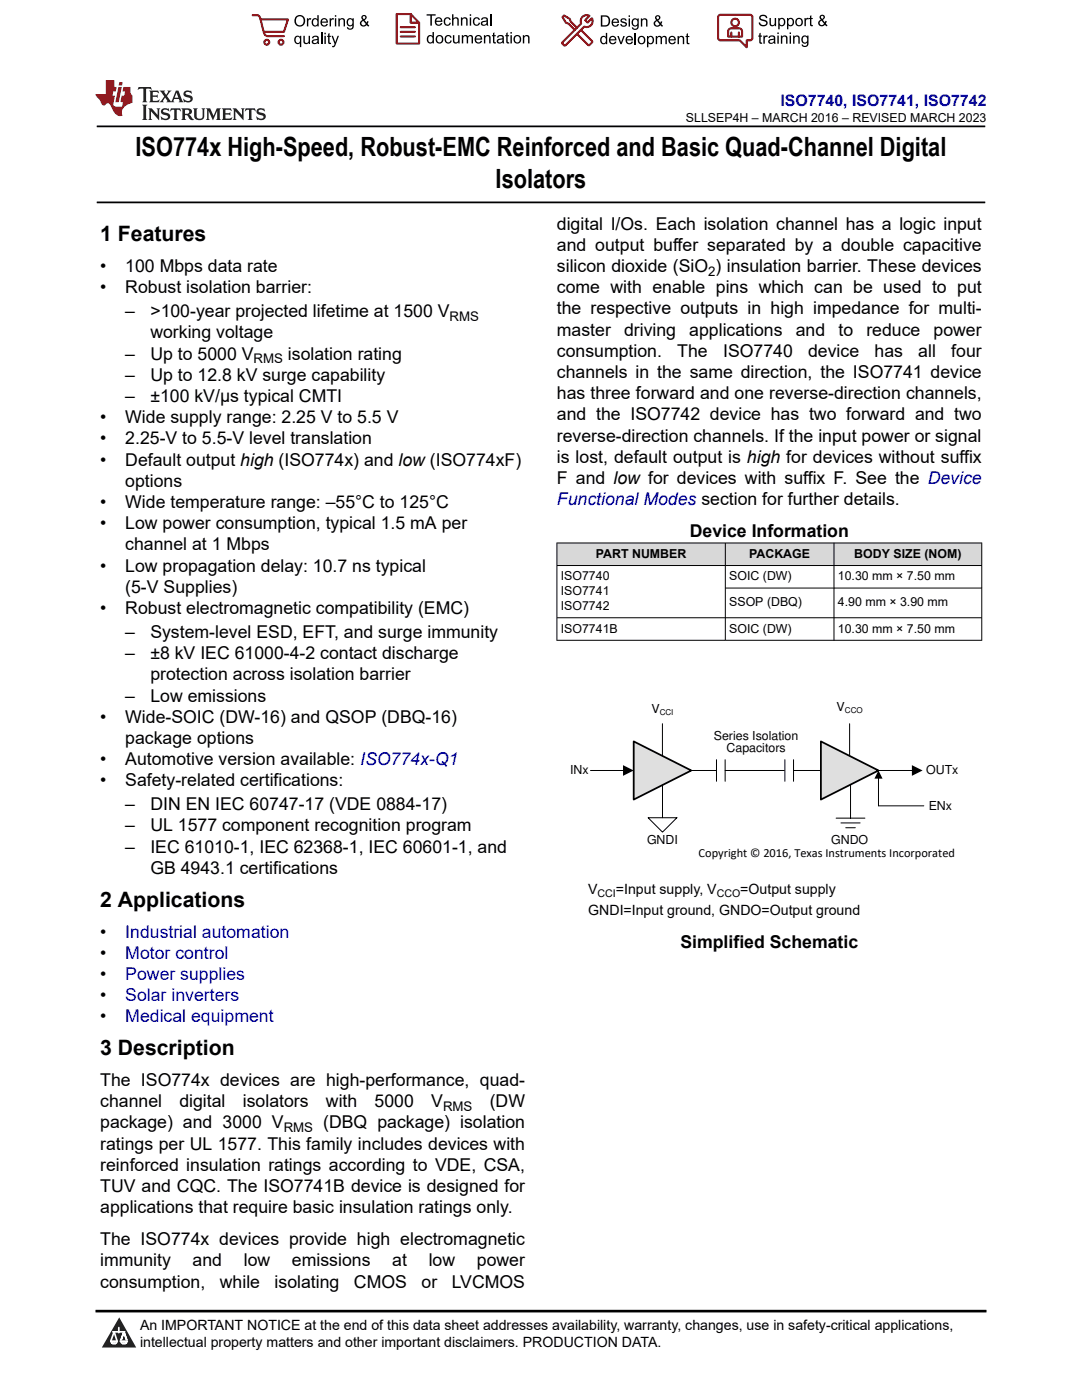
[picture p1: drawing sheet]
<svg xmlns="http://www.w3.org/2000/svg" width="216mm" height="279mm" viewBox="0 0 216 279" stroke-linecap="round" stroke-linejoin="round" font-family="sans-serif">
<defs><g id="words">
<g font-size="5.3">
<text x="27.1" y="31.2">ISO774x High-Speed, Robust-EMC Reinforced and Basic Quad-Channel Digital</text>
<text x="98.9" y="37.5">Isolators</text>
</g>
<g font-size="4.2">
<text x="20" y="48.1">1 Features</text>
<text x="20" y="181">2 Applications</text>
<text x="20" y="210.6">3 Description</text>
</g>
<g font-size="3.5">
<text x="111.1" y="45.8">digital I/Os. Each isolation channel has a logic input</text>
<text x="111.1" y="50.1">and output buffer separated by a double capacitive</text>
<text x="20" y="54.3">•</text>
<text x="20" y="58.5">•</text>
<text x="25" y="54.3">100 Mbps data rate</text>
<text x="25" y="58.5">Robust isolation barrier:</text>
<text x="111.1" y="58.5">come with enable pins which can be used to put</text>
<text x="111.1" y="54.3">silicon dioxide (SiO ) insulation barrier. These devices</text>
<text x="25" y="63.3">–</text>
<text x="30" y="63.3">&gt;100-year projected lifetime at 1500 V</text>
<text x="111.1" y="62.8">the respective outputs in high impedance for multi-</text>
<text x="25" y="71.7">–</text>
<text x="30" y="67.5">working voltage</text>
<text x="30" y="71.7">Up to 5000 V</text>
<text x="57.5" y="71.7">isolation rating</text>
<text x="111.1" y="67">master</text>
<text x="111.1" y="71.2">consumption.</text>
<text x="124.5" y="67">driving</text>
<text x="135.2" y="71.2">The</text>
<text x="137.5" y="67">applications</text>
<text x="144.3" y="71.2">ISO7740</text>
<text x="158.8" y="67">and</text>
<text x="161.3" y="71.2">device</text>
<text x="167.3" y="67">to</text>
<text x="172.9" y="67">reduce</text>
<text x="174.5" y="71.2">has</text>
<text x="183.2" y="71.2">all</text>
<text x="186.3" y="67">power</text>
<text x="189.8" y="71.2">four</text>
<text x="25" y="76">–</text>
<text x="30" y="76">Up to 12.8 kV surge capability</text>
<text x="111.1" y="75.5">channels in the same direction, the ISO7741 device</text>
<text x="25" y="80.2">–</text>
<text x="30" y="80.2">±100 kV/μs typical CMTI</text>
<text x="111.1" y="79.7">has three forward and one reverse-direction channels,</text>
<text x="111.1" y="83.9">and the ISO7742 device has two forward and two</text>
<text x="20" y="84.4">•</text>
<text x="20" y="88.7">•</text>
<text x="25" y="84.4">Wide supply range: 2.25 V to 5.5 V</text>
<text x="25" y="88.7">2.25-V to 5.5-V level translation</text>
<text x="111.1" y="88.2">reverse-direction channels. If the input power or signal</text>
<text x="20" y="92.9">•</text>
<text x="25" y="92.9">Default output high (ISO774x) and low (ISO774xF)</text>
<text x="111.1" y="92.4">is lost, default output is high for devices without suffix</text>
<text x="20" y="101.4">•</text>
<text x="25" y="101.4">Wide temperature range: –55°C to 125°C</text>
<text x="25" y="97.1">options</text>
<text x="111.1" y="96.6">F and low for devices with suffix F. See the Device</text>
<text x="20" y="105.6">•</text>
<text x="25" y="105.6">Low power consumption, typical 1.5 mA per</text>
<text x="137.6" y="107.2">Device Information</text>
<text x="25" y="109.8">channel at 1 Mbps</text>
<text x="20" y="114.1">•</text>
<text x="25" y="114.1">Low propagation delay: 10.7 ns typical</text>
<text x="25" y="118.3">(5-V Supplies)</text>
<text x="20" y="122.5">•</text>
<text x="25" y="122.5">Robust electromagnetic compatibility (EMC)</text>
<text x="25" y="127.3">–</text>
<text x="25" y="131.5">–</text>
<text x="30" y="127.3">System-level ESD, EFT, and surge immunity</text>
<text x="30" y="131.5">±8 kV IEC 61000-4-2 contact discharge</text>
<text x="30" y="135.8">protection across isolation barrier</text>
<text x="25" y="140">–</text>
<text x="30" y="140">Low emissions</text>
<text x="20" y="144.2">•</text>
<text x="25" y="144.2">Wide-SOIC (DW-16) and QSOP (DBQ-16)</text>
<text x="25" y="148.5">package options</text>
<text x="20" y="152.7">•</text>
<text x="25" y="152.7">Automotive version available: ISO774x-Q1</text>
<text x="20" y="156.9">•</text>
<text x="25" y="156.9">Safety-related certifications:</text>
<text x="25" y="161.7">–</text>
<text x="30" y="161.7">DIN EN IEC 60747-17 (VDE 0884-17)</text>
<text x="25" y="165.9">–</text>
<text x="30" y="165.9">UL 1577 component recognition program</text>
<text x="25" y="170.2">–</text>
<text x="30" y="170.2">IEC 61010-1, IEC 62368-1, IEC 60601-1, and</text>
<text x="30" y="174.4">GB 4943.1 certifications</text>
<text x="20" y="187.1">•</text>
<text x="20" y="191.3">•</text>
<text x="135.8" y="189.3">Simplified Schematic</text>
<text x="20" y="195.6">•</text>
<text x="20" y="199.8">•</text>
<text x="20" y="204">•</text>
<text x="20" y="221">channel</text>
<text x="20" y="216.7">The ISO774x devices are high-performance, quad-</text>
<text x="35.8" y="221">digital</text>
<text x="48.5" y="221">isolators</text>
<text x="65" y="221">with</text>
<text x="74.8" y="221">5000</text>
<text x="86" y="221">V</text>
<text x="97.7" y="221">(DW</text>
<text x="20" y="225.2">package) and 3000 V</text>
<text x="64.5" y="225.2">(DBQ package) isolation</text>
<text x="20" y="233.7">reinforced insulation ratings according to VDE, CSA,</text>
<text x="20" y="229.4">ratings per UL 1577. This family includes devices with</text>
<text x="20" y="237.9">TUV and CQC. The ISO7741B device is designed for</text>
<text x="20" y="242.1">applications that require basic insulation ratings only.</text>
<text x="20" y="248.5">The ISO774x devices provide high electromagnetic</text>
<text x="20" y="257">consumption,</text>
<text x="20" y="252.7">immunity</text>
<text x="38.4" y="252.7">and</text>
<text x="43.9" y="257">while</text>
<text x="48.6" y="252.7">low</text>
<text x="54.8" y="257">isolating</text>
<text x="58.3" y="252.7">emissions</text>
<text x="70.6" y="257">CMOS</text>
<text x="78.3" y="252.7">at</text>
<text x="84.1" y="257">or</text>
<text x="85.5" y="252.7">low</text>
<text x="90.1" y="257">LVCMOS</text>
<text x="95.2" y="252.7">power</text>
</g>
<g font-size="3.5" fill="#00f">
<text x="111.1" y="100.9">Functional Modes section for further details.</text>
<text x="25" y="187.1">Industrial automation</text>
<text x="25" y="191.3">Motor control</text>
<text x="25" y="195.6">Power supplies</text>
<text x="25" y="199.8">Solar inverters</text>
<text x="25" y="204">Medical equipment</text>
</g>
<text font-size="3.2" fill="#00f" x="155.7" y="21.1">ISO7740, ISO7741, ISO7742</text>
<g font-size="2.8">
<text x="117.4" y="178.5">V</text>
<text x="122.9" y="178.5">=Input supply, V</text>
<text x="147.7" y="178.5">=Output supply</text>
<text x="117.4" y="182.7">GNDI=Input ground, GNDO=Output ground</text>
<text x="27.9" y="265.5">An IMPORTANT NOTICE at the end of this data sheet addresses availability, warranty, changes, use in safety-critical applications,</text>
<text x="27.9" y="268.9">intellectual property matters and other important disclaimers. PRODUCTION DATA.</text>
</g>
<g font-size="2.6">
<text x="141.3" y="55">2</text>
<text x="89.7" y="64">RMS</text>
<text x="50.6" y="72.5">RMS</text>
<text x="88.4" y="221.7">RMS</text>
<text x="56.6" y="225.9">RMS</text>
</g>
<g font-size="2.5">
<text x="136.9" y="24.3">SLLSEP4H – MARCH 2016 – REVISED MARCH 2023</text>
<text x="118.9" y="111.3">PART NUMBER</text>
<text x="149.5" y="111.3">PACKAGE</text>
<text x="170.5" y="111.3">BODY SIZE (NOM)</text>
<text x="111.9" y="115.8">ISO7740</text>
<text x="111.9" y="118.8">ISO7741</text>
<text x="145.5" y="115.8">SOIC (DW)</text>
<text x="167.2" y="115.8">10.30 mm × 7.50 mm</text>
<text x="111.9" y="121.7">ISO7742</text>
<text x="145.5" y="121">SSOP (DBQ)</text>
<text x="167.2" y="121">4.90 mm × 3.90 mm</text>
<text x="111.9" y="126.2">ISO7741B</text>
<text x="145.5" y="126.2">SOIC (DW)</text>
<text x="167.2" y="126.2">10.30 mm × 7.50 mm</text>
<text x="130" y="142.3">V</text>
<text x="166.9" y="141.9">V</text>
<text x="142.4" y="147.7">Series Isolation</text>
<text x="113.8" y="154.4">INx</text>
<text x="145" y="150.1">Capacitors</text>
<text x="184.8" y="154.5">OUTx</text>
<text x="185.3" y="161.6">ENx</text>
<text x="129.1" y="168.5">GNDI</text>
<text x="139.4" y="171">Copyright © 2016, Texas Instruments Incorporated</text>
<text x="165.8" y="168.5">GNDO</text>
</g>
<g font-size="2.1">
<text x="119.3" y="179">CCI</text>
<text x="143" y="179">CCO</text>
</g>
<g font-size="1.6">
<text x="131.6" y="142.6">CCI</text>
<text x="168.6" y="142.3">CCO</text>
</g>
</g></defs>
<path d="M19.3 25.2h177.3M19.3 40.4h177.3" fill="none" stroke="#000" stroke-width=".35"/>
<g fill="#d8d8d8">
<path d="M111.1 108.4h84.8v4.5h-84.8z" fill-rule="evenodd"/>
<path d="M111.2 108.4h33.5v4.4h-33.5z" fill-rule="evenodd"/>
<path d="M144.8 108.4h21.6v4.4h-21.6z" fill-rule="evenodd"/>
<path d="M166.5 108.4h29.3v4.4h-29.3z" fill-rule="evenodd"/>
</g>
<path d="M111.1 108.4h84.9M111.1 112.9h84.9M111.1 108.3v19.5M144.7 108.3v19.5M144.7 117.4h51.3M166.4 108.3v19.5M195.9 108.3v19.5M111.1 123.3h84.9M111.1 127.8h84.9" fill="none" stroke="#000" stroke-width=".2"/>
<path d="M126.4 148l11.5 5.8-11.5 5.8z" fill="#dfdfdf"/>
<path d="M126.4 148l11.5 5.8-11.5 5.8z" fill="none" stroke="#000" stroke-width=".35"/>
<path d="M137.9 153.8h5.1M143 151.6v4.3M144.7 151.6v4.3" fill="none" stroke="#000" stroke-width=".2"/>
<path d="M163.8 148l11.5 5.8-11.5 5.8z" fill="#dfdfdf"/>
<path d="M163.8 148l11.5 5.8-11.5 5.8z" fill="none" stroke="#000" stroke-width=".35"/>
<path d="M117.8 153.8h6.8M132.2 144.4v6.5M169.5 144.4v6.5M169.7 156.6v6.7M175.3 153.8h6.9M166.8 163.3h5.8M167.8 164.2h3.8M168.8 165.2h1.9" fill="none" stroke="#000" stroke-width=".2"/>
<path d="M124.3 152.7l2.1 1.1-2.1 1zM182 152.7l2.1 1.1-2.1 1z" fill="#000"/>
<path d="M129.3 163.2h5.8l-2.9 2.9z" fill="#fff"/>
<path d="M132.2 156.6v6.6M144.7 153.8h11.8M156.6 151.6v4.3M158.3 151.6v4.3M158.3 153.8h5.5M175.3 155.2v5.6h9M129.3 163.2h5.8l-2.9 2.9z" fill="none" stroke="#000" stroke-width=".2"/>
<path d="M175.3 153.8l.8 1.6h-1.6z" fill="#000"/>
<path d="M0 0h215.9v23.8h-215.9z" fill-rule="evenodd" fill="#fff"/>
<path d="M27.7 17.4l-.2 .6 .5-.3h.6v.1v2.2l-.2 .4h1l-.2-.4v-2.2v-.1h.5l.5 .3-.1-.6zM29.8 18.1l.2 .4v1.5l-.2 .4h1.9l.1-.6a1.08 1.08 0 0 1-1.3 .2v-.7h.6l.4 .2v-.6l-.4 .2h-.6v-.6l.2-.1a1 1 0 0 1 1 .2l-.1-.5zM31.8 18.1l1 1.1-1 1.2h.9l-.2-.2 .4-.7 .5 .7-.2 .2h1.6l-.2-.2 .1-.4h1l.1 .4-.1 .2h.9l-.2-.3-.8-2h-.5l-1 2.2-.8-1.1 .9-1.1h-.8l.2 .2-.5 .7-.3-.7 .1-.2zM35.2 18.5l.4 1h-.8zM36.8 18.2a.65 .65 0 0 0-.2 .7 .65 .65 0 0 0 .6 .5l.7 .2 .1 .2a.79 .79 0 0 1-.7 .4 .79 .79 0 0 1-.7-.5l.1 .7 .2-.1a.93 .93 0 0 0 1.1 .1 .93 .93 0 0 0 .4-1 1.46 1.46 0 0 0-1.2-.6l-.1-.3a1.09 1.09 0 0 1 1.2 .2l-.2-.6-.1 .1-.6-.2zM28.4 20.9l.2 .4v2.3l-.2 .3h1l-.2-.3v-2.3l.2-.4zM29.6 21.6l.2 .4v1.6l-.2 .3h.8l-.3-.3v-1.4l1.7 1.8v-2l.2-.4h-.8l.2 .2 .1 1.1-1.2-1.3zM32.3 21.8a.65 .65 0 0 0-.2 .7 .65 .65 0 0 0 .7 .4l.6 .2 .1 .2a.79 .79 0 0 1-.7 .4 .79 .79 0 0 1-.7-.5l.1 .7 .2-.1a.93 .93 0 0 0 1.1 .1 .93 .93 0 0 0 .4-.9 1.46 1.46 0 0 0-1.2-.6l-.1-.4a1.09 1.09 0 0 1 1.2 .2l-.2-.6-.1 .1-.6-.1zM34.1 21.6l-.1 .7a.63 .63 0 0 1 .7-.4l.1 1.7-.3 .3h1l-.2-.3v-1.7a.66 .66 0 0 1 .8 .4l-.1-.7zM36.2 21.6l.2 .4v1.6l-.2 .3h.9l-.2-.2v-.7h.5l.1 .2a.79 .79 0 0 0 1.2 .6l-1-.9a.61 .61 0 0 0 .6-.6 .61 .61 0 0 0-.5-.6zM36.9 21.9h.2a.47 .47 0 0 1 .5 .1 .47 .47 0 0 1 .1 .5l-.2 .2h-.6zM38.5 21.6l.2 .2a2.27 2.27 0 0 0 .4 2 1.04 1.04 0 0 0 1.7-.7v-1.3l.2-.2h-.8l.2 .4v1.1a.6 .6 0 0 1-.6 .6 .6 .6 0 0 1-.6-.6v-1.1l.3-.4zM41.1 21.6l.2 .4v1.6l-.2 .3h.7l-.2-.3v-1.5l.9 1.9 .8-1.9v1.5l-.2 .3h1l-.3-.3v-1.6l.3-.4h-.8l-.7 1.5-.7-1.5zM44.3 21.6l.2 .4v1.6l-.2 .3h1.9l.1-.5a1.09 1.09 0 0 1-1.3 .1v-.6h.6l.4 .1v-.6l-.4 .2h-.6v-.6l.2-.1a1.01 1.01 0 0 1 1 .3l-.1-.6zM46.4 21.6l.3 .4v1.6l-.3 .3h.8l-.2-.3v-1.4l1.6 1.8v-2l.2-.4h-.7l.2 .2v1.1l-1.2-1.3zM49 21.6l-.1 .7a.63 .63 0 0 1 .8-.4v1.7l-.3 .3h1l-.2-.3v-1.7a.66 .66 0 0 1 .8 .4l-.1-.7zM51.4 21.8a.65 .65 0 0 0-.2 .7 .65 .65 0 0 0 .6 .4l.6 .2 .2 .2a.79 .79 0 0 1-.8 .4 .79 .79 0 0 1-.6-.5l.1 .7 .2-.1a.93 .93 0 0 0 1 .1 .93 .93 0 0 0 .5-.9 1.46 1.46 0 0 0-1.3-.6l-.1-.4a1.09 1.09 0 0 1 1.3 .2l-.2-.6-.2 .1-.5-.1z" fill="#231f20"/>
<path d="M21.1 16v2.8h-2.1l.1 .3 .9 1a.95 .95 0 0 0 .9 .9 .59 .59 0 0 1 .6-.4 .59 .59 0 0 1 .5 .4l.4 .8a1.59 1.59 0 0 0 2.1 1.3 1.61 1.61 0 0 1 1-2.2l1-.4-.1-1.5a1.59 1.59 0 0 1-.4-1.6h-1.4l-.2 .9h.5l-.1 .8h-.5l-.2 1v.2l.4 .1-.2 .9h-.6a.73 .73 0 0 1-1.1-.7l.3-1.5h-.5l.2-.8h.5l.2-.9h-.5v-1.4zM23.6 17.4l-.6 3h.7l.6-3zM23.8 16.4l-.1 .7h.7l.1-.7z" fill="#ed1c24"/>
<g fill="#000">
<path d="M58.7 4.2a1.15 1.15 0 0 1 2.3 0 1.15 1.15 0 0 1-2.3 0zM59.3 3.5a.89 .89 0 0 0-.2 1.1 .89 .89 0 0 0 1.1 .4 .88 .88 0 0 0 .3-1.3 .88 .88 0 0 0-1.2-.2z" fill-rule="evenodd"/>
<path d="M58.9 7.3l.5-.2 .5 .3v-.3h.2v2.3h-.3v-.8a.74 .74 0 0 1-.9 0 .74 .74 0 0 1-.2-1zM59.1 7.5a.57 .57 0 0 0-.1 .7 .57 .57 0 0 0 .7 .2 .57 .57 0 0 0 .2-.7 .57 .57 0 0 0-.8-.2z" fill-rule="evenodd"/>
<path d="M61.2 3.6h.3v.3l.2-.2 .3-.1 .1 .1-.1 .3a.36 .36 0 0 0-.4 0 .36 .36 0 0 0-.1 .4v.9h-.3z" fill-rule="evenodd"/>
<path d="M60.5 7.1h.3v.9a.41 .41 0 0 0 .4 .6 .41 .41 0 0 0 .4-.6v-.9h.3v1.7h-.3v-.3a.58 .58 0 0 1-.7 .3 .58 .58 0 0 1-.4-.6z" fill-rule="evenodd"/>
<path d="M62.4 3.8l.5-.2 .4 .2v-.8h.3v2.3h-.3v-.2a.75 .75 0 0 1-1-.1 .75 .75 0 0 1 0-1zM62.6 4a.57 .57 0 0 0-.1 .7 .57 .57 0 0 0 .7 .2 .57 .57 0 0 0 .1-.7 .57 .57 0 0 0-.7-.2z" fill-rule="evenodd"/>
<path d="M62.4 7.3a.74 .74 0 0 1 .9-.1 .74 .74 0 0 1 .3 .9l.1 .7h-.3v-.2a.57 .57 0 0 1-.9 .2 .57 .57 0 0 1-.1-.8l.9-.3a.41 .41 0 0 0-.3-.4 .41 .41 0 0 0-.5 .4l-.3-.1zM62.6 8.2a.35 .35 0 0 0 .1 .5 .35 .35 0 0 0 .5-.3l.1-.4z" fill-rule="evenodd"/>
<path d="M64.7 6.5h.3v.3h-.3zM64.7 7.1h.3v1.7h-.3z" fill-rule="evenodd"/>
<path d="M64.2 3.8a.76 .76 0 0 1 .9-.1 .76 .76 0 0 1 .3 .8h-1.2a.47 .47 0 0 0 .4 .6 .47 .47 0 0 0 .5-.4l.3 .1a.82 .82 0 0 1-1.2 .3 .82 .82 0 0 1 0-1.3zM64.4 4l-.2 .3h.9l-.2-.4z" fill-rule="evenodd"/>
<path d="M65.8 3.6h.2v.3l.2-.2 .3-.1 .2 .1-.1 .3a.36 .36 0 0 0-.5 0 .36 .36 0 0 0 0 .4v.9h-.3z" fill-rule="evenodd"/>
<path d="M65.5 6.7l.3-.1v.5h.2v.3h-.2v.9v.2h.2l.1 .3a.41 .41 0 0 1-.5-.1 .41 .41 0 0 1-.1-.4v-.9h-.2v-.3h.2z" fill-rule="evenodd"/>
<path d="M66.1 7.1h.3l.5 1.4 .5-1.4h.2l-.6 1.7a.57 .57 0 0 1-.7 .6v-.3a.37 .37 0 0 0 .5-.3z" fill-rule="evenodd"/>
<path d="M66.8 3h.3v.3h-.3zM66.8 3.6h.3v1.7h-.3z" fill-rule="evenodd"/>
<path d="M67.5 3.6h.3v.3a.58 .58 0 0 1 .7-.3 .58 .58 0 0 1 .3 .7v1h-.2v-1a.4 .4 0 0 0-.5-.5 .4 .4 0 0 0-.3 .6v.9h-.3z" fill-rule="evenodd"/>
<path d="M69.3 3.8l.6-.2 .4 .2v-.2h.3v1.5a.71 .71 0 0 1-.5 .8 .71 .71 0 0 1-.9-.5h.3a.46 .46 0 0 0 .6 .3 .46 .46 0 0 0 .2-.6 .78 .78 0 0 1-1.1-.2 .78 .78 0 0 1 .1-1.1zM69.6 4a.53 .53 0 0 0-.1 .8 .53 .53 0 0 0 .8 0 .54 .54 0 0 0 0-.7 .54 .54 0 0 0-.7-.1z" fill-rule="evenodd"/>
<path d="M72.2 3.1a.53 .53 0 0 1 .9 .1 .53 .53 0 0 1-.4 .8l.5 .5 .1-.3 .2 .1-.2 .5 .4 .3-.2 .2-.3-.3a.71 .71 0 0 1-1.2 .1 .71 .71 0 0 1 .3-1.1l-.2-.5zM72.3 3.5a.3 .3 0 0 0 .6 0 .3 .3 0 0 0-.6 0zM72.3 4.3a.45 .45 0 0 0 0 .7 .45 .45 0 0 0 .7-.2l-.5-.6z" fill-rule="evenodd"/>
<path d="M85.1 2.8h1.8v.3h-.7v2h-.3v-2h-.8z" fill-rule="evenodd"/>
<path d="M85.3 7.2l.6-.2 .4 .2v-.8h.3v2.3h-.3v-.2a.76 .76 0 0 1-1-.1 .76 .76 0 0 1-.1-1zM85.6 7.4a.58 .58 0 0 0-.1 .7 .58 .58 0 0 0 .7 .2 .58 .58 0 0 0 .1-.7 .58 .58 0 0 0-.7-.2z" fill-rule="evenodd"/>
<path d="M87.2 7.2a.81 .81 0 0 1 1.1 .1 .81 .81 0 0 1-.1 1.2 .81 .81 0 0 1-1.2-.2v-.7zM87.3 7.4a.57 .57 0 0 0 0 .8 .57 .57 0 0 0 .8 0 .57 .57 0 0 0 0-.7 .57 .57 0 0 0-.8-.1z" fill-rule="evenodd"/>
<path d="M87 3.7a.77 .77 0 0 1 .9-.2 .77 .77 0 0 1 .4 .9h-1.3a.48 .48 0 0 0 .4 .5 .48 .48 0 0 0 .6-.3h.3a.83 .83 0 0 1-1.3 .4 .83 .83 0 0 1 0-1.3zM87.2 3.8l-.1 .3h.9l-.3-.4z" fill-rule="evenodd"/>
<path d="M88.7 3.7a.7 .7 0 0 1 1.2 .3h-.2a.45 .45 0 0 0-.6-.3 .45 .45 0 0 0-.3 .6 .45 .45 0 0 0 .3 .6 .45 .45 0 0 0 .6-.4l.3 .1a.76 .76 0 0 1-1.1 .5 .76 .76 0 0 1-.3-1.1z" fill-rule="evenodd"/>
<path d="M88.9 7.2a.7 .7 0 0 1 1.2 .3h-.3a.45 .45 0 0 0-.5-.3 .45 .45 0 0 0-.3 .6 .45 .45 0 0 0 .3 .6 .45 .45 0 0 0 .6-.3h.2a.76 .76 0 0 1-1 .5 .76 .76 0 0 1-.3-1.1z" fill-rule="evenodd"/>
<path d="M90.2 2.8h.3v.9a.59 .59 0 0 1 .7-.2 .59 .59 0 0 1 .3 .6v1h-.2v-1a.4 .4 0 0 0-.5-.4 .4 .4 0 0 0-.3 .5v.9h-.3z" fill-rule="evenodd"/>
<path d="M90.4 7h.3v.9a.41 .41 0 0 0 .4 .6 .41 .41 0 0 0 .3-.6v-.9h.3v1.7h-.2v-.3a.58 .58 0 0 1-.7 .3 .58 .58 0 0 1-.4-.7z" fill-rule="evenodd"/>
<path d="M92 3.5h.2v.2a.59 .59 0 0 1 .7-.3 .59 .59 0 0 1 .4 .7v1h-.3v-1a.41 .41 0 0 0-.4-.4 .41 .41 0 0 0-.4 .5v.9h-.2z" fill-rule="evenodd"/>
<path d="M92.1 7h.3v.3a.56 .56 0 0 1 1 0 .54 .54 0 0 1 .6-.3 .54 .54 0 0 1 .4 .5v1.2h-.3v-1.1a.34 .34 0 0 0-.3-.4 .34 .34 0 0 0-.4 .3v1.2h-.3v-1.1a.38 .38 0 0 0-.5-.3 .38 .38 0 0 0-.2 .5v.9h-.3z" fill-rule="evenodd"/>
<path d="M93.7 2.8h.3v.4h-.3zM93.7 3.5h.3v1.6h-.3z" fill-rule="evenodd"/>
<path d="M94.6 3.7a.7 .7 0 0 1 1.2 .3h-.3a.45 .45 0 0 0-.6-.3 .45 .45 0 0 0-.3 .6 .45 .45 0 0 0 .4 .6 .45 .45 0 0 0 .5-.4l.3 .1a.76 .76 0 0 1-1 .5 .76 .76 0 0 1-.4-1.1z" fill-rule="evenodd"/>
<path d="M94.9 7.2a.77 .77 0 0 1 .9-.1 .77 .77 0 0 1 .4 .8h-1.2a.48 .48 0 0 0 .3 .6 .48 .48 0 0 0 .6-.4l.3 .1a.83 .83 0 0 1-1.3 .3 .83 .83 0 0 1 0-1.3zM95.1 7.3l-.1 .4h.9l-.2-.4z" fill-rule="evenodd"/>
<path d="M96.6 7h.2v.3a.59 .59 0 0 1 .7-.3 .59 .59 0 0 1 .4 .7v1h-.3v-1a.41 .41 0 0 0-.4-.5 .41 .41 0 0 0-.4 .6v.9h-.2z" fill-rule="evenodd"/>
<path d="M96.1 3.7a.74 .74 0 0 1 1-.2 .74 .74 0 0 1 .3 .9v.7h-.2l-.1-.2a.59 .59 0 0 1-.8 .3 .59 .59 0 0 1-.2-.8l1-.3a.42 .42 0 0 0-.4-.5 .42 .42 0 0 0-.4 .4l-.3-.1zM96.3 4.5a.36 .36 0 0 0 .2 .5 .36 .36 0 0 0 .5-.2l.1-.5z" fill-rule="evenodd"/>
<path d="M98.4 6.6l.3-.2v.6h.2v.2h-.2v1v.2h.2l.1 .3a.41 .41 0 0 1-.5-.1 .41 .41 0 0 1-.1-.4v-1h-.2v-.2h.2z" fill-rule="evenodd"/>
<path d="M99.3 7.2a.74 .74 0 0 1 1-.2 .74 .74 0 0 1 .2 1l.1 .7h-.3v-.2a.59 .59 0 0 1-.8 .2 .59 .59 0 0 1-.3-.8l1.1-.3a.42 .42 0 0 0-.4-.4 .42 .42 0 0 0-.5 .3h-.2zM99.5 8a.36 .36 0 0 0 .2 .5 .36 .36 0 0 0 .4-.2l.2-.5z" fill-rule="evenodd"/>
<path d="M101 6.6l.3-.2v.6h.3v.2h-.3v1l.1 .2h.2v.3a.41 .41 0 0 1-.4-.1 .41 .41 0 0 1-.2-.4v-1h-.2v-.2h.2z" fill-rule="evenodd"/>
<path d="M101.9 6.4h.2v.3h-.2zM101.9 7h.2v1.7h-.2z" fill-rule="evenodd"/>
<path d="M102.7 7.2a.81 .81 0 0 1 1.1 .1 .81 .81 0 0 1-.1 1.2 .81 .81 0 0 1-1.2-.2v-.7zM102.9 7.4a.57 .57 0 0 0-.1 .8 .57 .57 0 0 0 .9 0 .57 .57 0 0 0-.1-.7 .57 .57 0 0 0-.7-.1z" fill-rule="evenodd"/>
<path d="M104.3 7h.3v.3a.59 .59 0 0 1 .7-.3 .59 .59 0 0 1 .4 .7v1h-.3v-1a.41 .41 0 0 0-.5-.5 .41 .41 0 0 0-.3 .6v.9h-.3z" fill-rule="evenodd"/>
<path d="M119.9 3.1h.8a1.12 1.12 0 0 1 1 1.1 1.12 1.12 0 0 1-1 1.1h-.8zM120.2 3.3v1.7h.5a.86 .86 0 0 0 .8-.8 .86 .86 0 0 0-.8-.9z" fill-rule="evenodd"/>
<path d="M119.9 7.4l.5-.3 .5 .3v-.8h.3v2.2h-.3v-.2a.75 .75 0 0 1-1 0 .75 .75 0 0 1-.1-1zM120.2 7.5a.57 .57 0 0 0-.2 .8 .57 .57 0 0 0 .8 .2 .57 .57 0 0 0 .1-.8 .57 .57 0 0 0-.7-.2z" fill-rule="evenodd"/>
<path d="M121.7 7.4a.76 .76 0 0 1 .9-.2 .76 .76 0 0 1 .4 .9h-1.2a.47 .47 0 0 0 .3 .5 .47 .47 0 0 0 .6-.3h.3a.82 .82 0 0 1-1.3 .4 .82 .82 0 0 1 0-1.3zM121.9 7.5l-.1 .3h.9l-.2-.4z" fill-rule="evenodd"/>
<path d="M122.2 3.9a.76 .76 0 0 1 .9-.2 .76 .76 0 0 1 .4 .9h-1.2a.47 .47 0 0 0 .4 .5 .47 .47 0 0 0 .5-.3h.3a.82 .82 0 0 1-1.2 .4 .82 .82 0 0 1-.1-1.3zM122.5 4l-.2 .3h.9l-.2-.4z" fill-rule="evenodd"/>
<path d="M123.9 3.8a.71 .71 0 0 1 1.1 .3h-.2a.32 .32 0 0 0-.4-.3 .32 .32 0 0 0-.3 .4h.1a.75 .75 0 0 1 .9 .8 .72 .72 0 0 1-.7 .3 .72 .72 0 0 1-.6-.5h.2a.36 .36 0 0 0 .4 .4 .36 .36 0 0 0 .3-.5 .8 .8 0 0 1-.9-.7z" fill-rule="evenodd"/>
<path d="M123.2 7.2h.3l.4 1.3 .5-1.3h.3l-.6 1.6h-.3z" fill-rule="evenodd"/>
<path d="M125.4 3.1h.3v.3h-.3zM125.4 3.7h.3v1.6h-.3z" fill-rule="evenodd"/>
<path d="M125 7.4a.76 .76 0 0 1 .9-.2 .76 .76 0 0 1 .4 .9h-1.2a.47 .47 0 0 0 .4 .5 .47 .47 0 0 0 .5-.3h.3a.82 .82 0 0 1-1.2 .4 .82 .82 0 0 1-.1-1.3zM125.3 7.5l-.2 .3h.9l-.2-.4z" fill-rule="evenodd"/>
<path d="M126.2 3.9l.5-.3 .5 .3v-.2h.3v1.4a.71 .71 0 0 1-.6 .8 .71 .71 0 0 1-.8-.5l.2 .1a.46 .46 0 0 0 .7 .2 .46 .46 0 0 0 .2-.6 .78 .78 0 0 1-1.1-.1 .78 .78 0 0 1 .1-1.1zM126.4 4a.53 .53 0 0 0 0 .8 .53 .53 0 0 0 .7 0 .54 .54 0 0 0 0-.7 .54 .54 0 0 0-.7-.1z" fill-rule="evenodd"/>
<path d="M127.5 7.3a.8 .8 0 0 1 1.1 .2 .8 .8 0 0 1-.1 1.1 .8 .8 0 0 1-1.2-.1v-.8zM127.7 7.5a.56 .56 0 0 0-.1 .9 .56 .56 0 0 0 .8-.1 .56 .56 0 0 0 0-.7 .56 .56 0 0 0-.7-.1z" fill-rule="evenodd"/>
<path d="M127.9 3.7h.2v.2a.58 .58 0 0 1 .7-.2 .58 .58 0 0 1 .4 .6v1h-.3v-1a.4 .4 0 0 0-.4-.4 .4 .4 0 0 0-.3 .5v.9h-.3z" fill-rule="evenodd"/>
<path d="M129.1 7.2h.2v.2a.72 .72 0 0 1 1-.1 .72 .72 0 0 1 .2 1 .64 .64 0 0 1-.5 .5 .64 .64 0 0 1-.6-.2v.8h-.3zM129.5 7.5a.56 .56 0 0 0-.1 .8 .56 .56 0 0 0 .7 .2 .56 .56 0 0 0 .1-.8 .56 .56 0 0 0-.7-.2z" fill-rule="evenodd"/>
<path d="M130.8 7.2h.3v.2a.55 .55 0 0 1 .9 0 .53 .53 0 0 1 .7-.3 .53 .53 0 0 1 .4 .6v1.1h-.3v-1a.34 .34 0 0 0-.3-.4 .34 .34 0 0 0-.4 .3v1.1h-.3v-1a.37 .37 0 0 0-.5-.4 .37 .37 0 0 0-.2 .6v.8h-.3z" fill-rule="evenodd"/>
<path d="M130.9 3.2a.53 .53 0 0 1 .8 .1 .53 .53 0 0 1-.3 .8l.4 .5 .1-.4 .3 .1-.2 .5 .3 .3-.2 .3-.3-.4a.71 .71 0 0 1-1.2 .1 .71 .71 0 0 1 .4-1.1l-.3-.5zM130.9 3.6a.3 .3 0 0 0 .6 0 .3 .3 0 0 0-.6 0zM130.9 4.3a.45 .45 0 0 0 0 .7 .45 .45 0 0 0 .7-.2l-.5-.6z" fill-rule="evenodd"/>
<path d="M133.6 7.4a.76 .76 0 0 1 .9-.2 .76 .76 0 0 1 .4 .9h-1.3a.47 .47 0 0 0 .4 .5 .47 .47 0 0 0 .6-.3h.3a.82 .82 0 0 1-1.3 .4 .82 .82 0 0 1 0-1.3zM133.8 7.5l-.1 .3h.9l-.3-.4z" fill-rule="evenodd"/>
<path d="M135.2 7.2h.3v.2a.58 .58 0 0 1 .7-.2 .58 .58 0 0 1 .3 .6v1h-.3v-1a.4 .4 0 0 0-.4-.4 .4 .4 0 0 0-.3 .5v.9h-.3z" fill-rule="evenodd"/>
<path d="M137 6.8l.3-.2v.6h.2v.2h-.2v1v.2h.2l.1 .2a.41 .41 0 0 1-.5 0 .41 .41 0 0 1-.1-.5v-.9h-.2v-.2h.2z" fill-rule="evenodd"/>
<path d="M151.7 3.1a.88 .88 0 0 1 1.4 .5h-.3a.49 .49 0 0 0-.5-.5 .49 .49 0 0 0-.4 .6v.1a1.06 1.06 0 0 1 1.3 1 .95 .95 0 0 1-1 .4 .95 .95 0 0 1-.8-.7h.3a.58 .58 0 0 0 .6 .5 .58 .58 0 0 0 .5-.6l-.2-.1a.95 .95 0 0 1-1.1-.9z" fill-rule="evenodd"/>
<path d="M151.5 6.7l.3-.2v.6h.3v.2h-.3v1v.2h.3v.2a.41 .41 0 0 1-.5 0 .41 .41 0 0 1-.1-.5v-.9h-.2v-.2h.2z" fill-rule="evenodd"/>
<path d="M152.3 7.1h.3v.2l.1-.2h.4h.1l-.1 .3a.36 .36 0 0 0-.4 0 .36 .36 0 0 0-.1 .5v.8h-.3z" fill-rule="evenodd"/>
<path d="M153.4 7.3a.74 .74 0 0 1 1-.2 .74 .74 0 0 1 .3 .9l.1 .7h-.3l-.1-.2a.57 .57 0 0 1-.8 .3 .57 .57 0 0 1-.1-.9l.9-.2a.41 .41 0 0 0-.4-.4 .41 .41 0 0 0-.4 .3h-.3zM153.7 8.1a.35 .35 0 0 0 .1 .5 .35 .35 0 0 0 .5-.2l.1-.5z" fill-rule="evenodd"/>
<path d="M153.5 3.6h.3v.9a.41 .41 0 0 0 .4 .5 .41 .41 0 0 0 .4-.5v-.9h.3v1.6h-.3v-.2a.58 .58 0 0 1-.7 .2 .58 .58 0 0 1-.4-.6z" fill-rule="evenodd"/>
<path d="M155.1 6.5h.3v.3h-.3zM155.1 7.1h.3v1.6h-.3z" fill-rule="evenodd"/>
<path d="M155.3 3.6h.2v.2a.72 .72 0 0 1 1-.1 .72 .72 0 0 1 .2 1 .64 .64 0 0 1-.5 .5 .64 .64 0 0 1-.6-.2v.8h-.3zM155.7 3.9a.56 .56 0 0 0-.2 .8 .56 .56 0 0 0 .8 .2 .56 .56 0 0 0 .1-.8 .56 .56 0 0 0-.7-.2z" fill-rule="evenodd"/>
<path d="M155.8 7.1h.3v.2a.58 .58 0 0 1 .7-.2 .58 .58 0 0 1 .3 .6v1h-.2v-1a.4 .4 0 0 0-.5-.4 .4 .4 0 0 0-.3 .5v.9h-.3z" fill-rule="evenodd"/>
<path d="M157 3.6h.3v.2a.72 .72 0 0 1 1-.1 .72 .72 0 0 1 .1 1 .64 .64 0 0 1-.4 .5 .64 .64 0 0 1-.7-.2v.8h-.3zM157.4 3.9a.56 .56 0 0 0-.1 .8 .56 .56 0 0 0 .7 .2 .56 .56 0 0 0 .2-.8 .56 .56 0 0 0-.8-.2z" fill-rule="evenodd"/>
<path d="M157.6 6.5h.2v.3h-.2zM157.6 7.1h.2v1.6h-.2z" fill-rule="evenodd"/>
<path d="M158.3 7.1h.2v.2a.58 .58 0 0 1 .7-.2 .58 .58 0 0 1 .4 .6v1h-.3v-1a.4 .4 0 0 0-.4-.4 .4 .4 0 0 0-.4 .5v.9h-.2z" fill-rule="evenodd"/>
<path d="M158.9 3.7a.8 .8 0 0 1 1.2 .2 .8 .8 0 0 1-.2 1.1 .8 .8 0 0 1-1.1-.1l-.1-.8zM159.1 3.9a.56 .56 0 0 0-.1 .9 .56 .56 0 0 0 .9 0 .56 .56 0 0 0-.1-.8 .56 .56 0 0 0-.7-.1z" fill-rule="evenodd"/>
<path d="M160.1 7.3l.5-.2 .5 .2v-.2h.2v1.4a.71 .71 0 0 1-.5 .9 .71 .71 0 0 1-.8-.5h.2a.46 .46 0 0 0 .6 .2 .46 .46 0 0 0 .2-.6 .78 .78 0 0 1-1-.1 .78 .78 0 0 1 .1-1.1zM160.3 7.4a.53 .53 0 0 0-.1 .8 .53 .53 0 0 0 .8 0 .54 .54 0 0 0 0-.7 .54 .54 0 0 0-.7-.1z" fill-rule="evenodd"/>
<path d="M160.5 3.6h.3v.2l.1-.2h.4h.1l-.1 .3a.36 .36 0 0 0-.4 0 .36 .36 0 0 0-.1 .5v.8h-.3z" fill-rule="evenodd"/>
<path d="M161.6 3.2l.3-.2v.6h.3v.2h-.3v1l.1 .2h.2v.2a.41 .41 0 0 1-.4 0 .41 .41 0 0 1-.2-.5v-.9h-.2v-.2h.2z" fill-rule="evenodd"/>
<path d="M163.7 3.1a.53 .53 0 0 1 .8 .1 .53 .53 0 0 1-.3 .8l.4 .5 .1-.3h.3l-.2 .5 .3 .3-.2 .3-.3-.3a.71 .71 0 0 1-1.2 .1 .71 .71 0 0 1 .4-1.2l-.3-.5zM163.8 3.5a.3 .3 0 0 0 .6 0 .3 .3 0 0 0-.6 0zM163.7 4.2a.45 .45 0 0 0 0 .8 .45 .45 0 0 0 .7-.3l-.5-.6z" fill-rule="evenodd"/>
</g>
<path d="M64.2 6.5v2.3M97.9 2.8v2.3M126.8 6.6v2.2" fill="none" stroke="#000" stroke-width=".28"/>
<g fill="none" stroke="#de0000" stroke-width=".42">
<path d="M50.4 3l1.1 .1a1.4 1.4 0 0 1 .6 1.2l.6 2.5a.95 .95 0 0 0 1.2 .4h2.8M52 3.9h5.5l-.8 2.4h-4M79.1 2.8h2.8v1.7h1.7v4.2h-4.5zM80 6.4h2.8M80 5.4h2.8M80 7.3h2.8M82 2.8l1.6 1.7M115.1 5.5l-1.2-1.2-.2-.5-1.2-.7-.3 .3 .7 1.1 .5 .2 1.3 1.3M115.9 6l2.2 2.2v.3l-.5 .5h-.3l-2.2-2.2zM115.9 6l.7-.7a1.19 1.19 0 0 0 1.3-.3 1.19 1.19 0 0 0 .2-1.4l-.8 .9-.5-.5 .8-.8a1.19 1.19 0 0 0-1.3 .1 1.19 1.19 0 0 0-.3 1.4l-3.8 3.7v.3l.3 .3h.3l2.3-2.2M143.3 3.2l.5-.2h5.9l.4 .2v4.4l-.2 .4-.9 .1v1.3l-1.4-1.3h-3.8l-.5-.3zM145.5 5.8l.4-.1h1.6a.61 .61 0 0 1 .6 .6v1h-2.8v-1z"/>
<path d="M145.9 6.5v.8M147.4 6.5v.8"/>
<circle cx="53.2" cy="8.4" r=".49"/>
<circle cx="56.1" cy="8.4" r=".49"/>
<circle cx="146.7" cy="4.5" r=".75"/>
</g>
<path d="M0 261.4h215.9v18h-215.9z" fill-rule="evenodd" fill="#fff"/>
<path d="M23.8 262.9l3.4 6h-6.9z" fill="#231f20"/>
<path d="M22.1 267.7h1.3l-.4 .5h-.3a.55 .55 0 0 1-.6-.5z" fill-rule="evenodd" fill="#fff"/>
<path d="M22.1 267.7h1.3l-.4 .5h-.3a.55 .55 0 0 1-.6-.5z" fill="none" stroke="#231f20" stroke-width=".34"/>
<path d="M22.1 267.7h1.3l-.4 .5h-.5zM22.6 265.8h.1M22.6 265.8h2.3zM23.7 265.9h.1M23.7 264.9v1zM24 267.7h.1" fill="none" stroke="#fff" stroke-width=".34"/>
<path d="M24.7 265.8l-.7 1.9z" fill="#fff"/>
<path d="M24.7 265.8l-.7 1.9z" fill="none" stroke="#fff" stroke-width=".34"/>
<path d="M24.7 265.8l.7 1.9z" fill="#fff"/>
<path d="M22.8 265.8l-.7 1.9zM22.8 265.8l.6 1.9zM24.7 265.8l.7 1.9zM25.3 267.7h.1" fill="none" stroke="#fff" stroke-width=".34"/>
<path d="M24.1 267.7h1.3a.65 .65 0 0 1-.6 .5 .65 .65 0 0 1-.7-.5z" fill-rule="evenodd" fill="#fff"/>
<path d="M24.1 267.7h1.3a.65 .65 0 0 1-.6 .5 .65 .65 0 0 1-.7-.5z" fill="none" stroke="#231f20" stroke-width=".34"/>
<path d="M24 267.7h.1M24.1 267.7h1.3l-.4 .5h-.5z" fill="none" stroke="#fff" stroke-width=".34"/>
<path d="M19 261.7h177.8" fill="none" stroke="#000" stroke-width=".53"/>
<use href="#words"/>
</svg>
